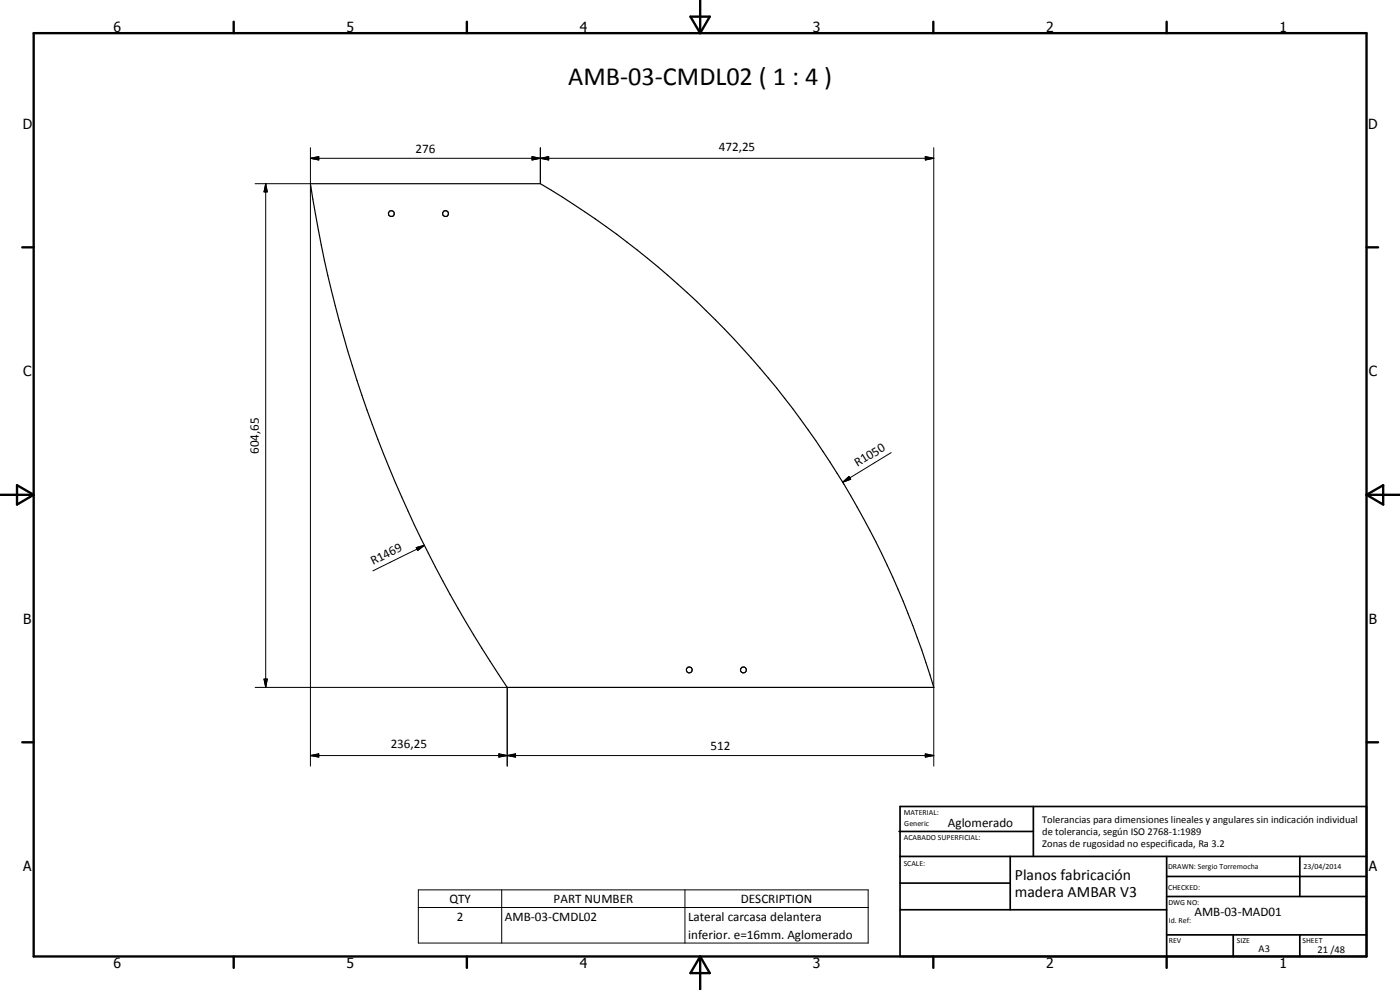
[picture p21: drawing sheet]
<svg xmlns="http://www.w3.org/2000/svg" width="420mm" height="297mm" viewBox="0 0 420 297" stroke-linecap="round" stroke-linejoin="round" font-family="sans-serif">
<defs><g id="words">
<text font-size="7.9" x="170.5" y="25.4">AMB-03-CMDL02 ( 1 : 4 )</text>
<g font-size="4.7">
<text x="304.6" y="263.9">Planos fabricación</text>
<text x="304.6" y="269.3">madera AMBAR V3</text>
</g>
<g font-size="4.2">
<text x="34" y="9.6">6</text>
<text x="104" y="9.6">5</text>
<text x="174" y="9.6">4</text>
<text x="244" y="9.6">3</text>
<text x="314" y="9.6">2</text>
<text x="384" y="9.6">1</text>
<text x="6.8" y="38.7">D</text>
<text x="410.6" y="38.7">D</text>
<text x="7" y="112.9">C</text>
<text x="410.8" y="112.9">C</text>
<text x="7" y="187.1">B</text>
<text x="410.8" y="187.1">B</text>
<text x="7" y="261.4">A</text>
<text x="410.8" y="261.4">A</text>
<text x="34" y="290.4">6</text>
<text x="104" y="290.4">5</text>
<text x="174" y="290.4">4</text>
<text x="244" y="290.4">3</text>
<text x="314" y="290.4">2</text>
<text x="384" y="290.4">1</text>
</g>
<g font-size="3.9">
<text x="124.7" y="46">276</text>
<text x="215.7" y="45.4">472,25</text>
<text x="77.7" y="136.2" transform="rotate(-90 77.7 136.2)">604,65</text>
<text x="257.4" y="140.2" transform="rotate(-31 257.4 140.2)">R1050</text>
<text x="112" y="169.5" transform="rotate(-26 112 169.5)">R1469</text>
<text x="117.3" y="224.6">236,25</text>
<text x="213.2" y="225.1">512</text>
<text x="284.5" y="248">Aglomerado</text>
<text x="134.9" y="270.9">QTY</text>
<text x="166.1" y="270.9">PART NUMBER</text>
<text x="222.3" y="270.9">DESCRIPTION</text>
<text x="358.5" y="275">AMB-03-MAD01</text>
<text x="137.1" y="276.2">2</text>
<text x="151.5" y="276.2">AMB-03-CMDL02</text>
<text x="206.5" y="276.3">Lateral carcasa delantera</text>
<text x="206.5" y="281.6">inferior. e=16mm. Aglomerado</text>
</g>
<g font-size="3.1">
<text x="312.7" y="246.8">Tolerancias para dimensiones lineales y angulares sin indicación individual</text>
<text x="312.7" y="250.4">de tolerancia, según ISO 2768-1:1989</text>
<text x="312.7" y="254">Zonas de rugosidad no especificada, Ra 3.2</text>
<text x="377.7" y="285.6">A3</text>
<text x="395.4" y="285.9">21 /48</text>
</g>
<g font-size="2.4">
<text x="271.2" y="244.4">MATERIAL:</text>
<text x="271.3" y="252">ACABADO SUPERFICIAL:</text>
<text x="271.4" y="247.9">Generic</text>
<text x="271.2" y="259.7">SCALE:</text>
<text x="350.6" y="260.8">DRAWN: Sergio Torremocha</text>
<text x="391.2" y="260.6">23/04/2014</text>
<text x="350.6" y="267">CHECKED:</text>
<text x="350.6" y="271.4">DWG NO:</text>
<text x="350.8" y="276.9">Id. Ref:</text>
<text x="350.8" y="282.8">REV</text>
<text x="371.2" y="282.9">SIZE</text>
<text x="390.9" y="282.9">SHEET</text>
</g>
</g></defs>
<g fill="none" stroke="#000" stroke-width=".35">
<path d="M93.2 55.1h69a262.6 262.6 0 0 1 118 151.1h-128a367.6 367.6 0 0 1-59-151.1z"/>
<circle cx="117.5" cy="64.1" r=".87"/>
<circle cx="133.7" cy="64.1" r=".88"/>
<circle cx="206.9" cy="201" r=".87"/>
<circle cx="223.1" cy="201" r=".87"/>
</g>
<g fill="none" stroke="#000" stroke-width=".71">
<path d="M10.1 9.9h400v277.1h-400zM70.1 6.5v3.4M140.1 6.5v3.4M207.2 5h5.8l-2.9 4.9zM210.1 0v9.9M280.1 6.5v3.4M350.1 6.5v3.4M6.7 74.2h3.4M410.1 74.2h3.5M.1 148.5h10M5.1 145.6l5 2.9-5 2.9zM410.1 148.5h10"/>
<path d="M410.1 148.5l5-2.9v5.8zM6.7 222.7h3.4M410.1 222.7h3.5M70.1 287v3.4M140.1 287v3.4M210.1 287v10M210.1 287l2.9 5h-5.8zM280.1 287v3.4M350.1 287v3.4"/>
</g>
<g fill="none" stroke="#000" stroke-width=".51">
<path d="M269.8 249.5h40.3M270.1 242h140v45h-140zM270.1 257h140M303.2 257v16M310.1 242v15M350.1 257v30M390.1 257v12M270.1 265h33.1M270.1 273h80M350.1 269h60M350.1 263h60M350.1 280.5h60"/>
<path d="M370.1 280.5v6.5M390.1 280.5v6.5"/>
</g>
<g fill="none" stroke="#000" stroke-width=".3">
<path d="M76.6 55.1h16.6M79.7 55.1l.5 2.5h-1zM79.7 55.1v151.1M93.2 47.5l2.5-.5v1zM93.2 47.5h187M93.2 44.3v185.6M159.7 47l2.5 .5-2.5 .5zM159.7 47l5 1v-1l-5 1zM162.2 47.5l2.5-.5v1zM162.2 44.3v10.8M277.7 47l2.5 .5-2.5 .5zM280.2 44.3v185.6"/>
<path d="M267.5 135.8l-14.6 8.9M252.9 144.7l1.9-1.7 .5 .8zM124.9 164.3l2.5-.7-2.1 1.6zM127.4 163.6l-15.5 7.7M76.6 206.2h75.6v23.7M79.2 203.8h1l-.5 2.4zM93.2 226.7l2.5-.5v1zM93.2 226.7h187M149.7 226.2l2.5 .5-2.5 .5zM152.2 226.7l2.5-.5v1zM277.7 226.2l2.5 .5-2.5 .5zM125.5 267h135.1v16h-135.1z"/>
<path d="M125.5 272.3h135.1M150.6 267v16M205.6 267v16"/>
</g>
<path d="M79.7 55.1l.5 2.5h-1zM93.2 47.5l2.5-.5v1zM159.7 47l2.5 .5-2.5 .5zM162.2 47.5l2.5-.5v1zM277.7 47l2.5 .5-2.5 .5zM252.9 144.7l1.9-1.7 .5 .8zM124.9 164.3l2.5-.7-2.1 1.6zM79.2 203.8h1l-.5 2.4zM93.2 226.7l2.5-.5v1zM149.7 226.2l2.5 .5-2.5 .5zM152.2 226.7l2.5-.5v1zM277.7 226.2l2.5 .5-2.5 .5z" fill="#000"/>
<use href="#words"/>
</svg>
